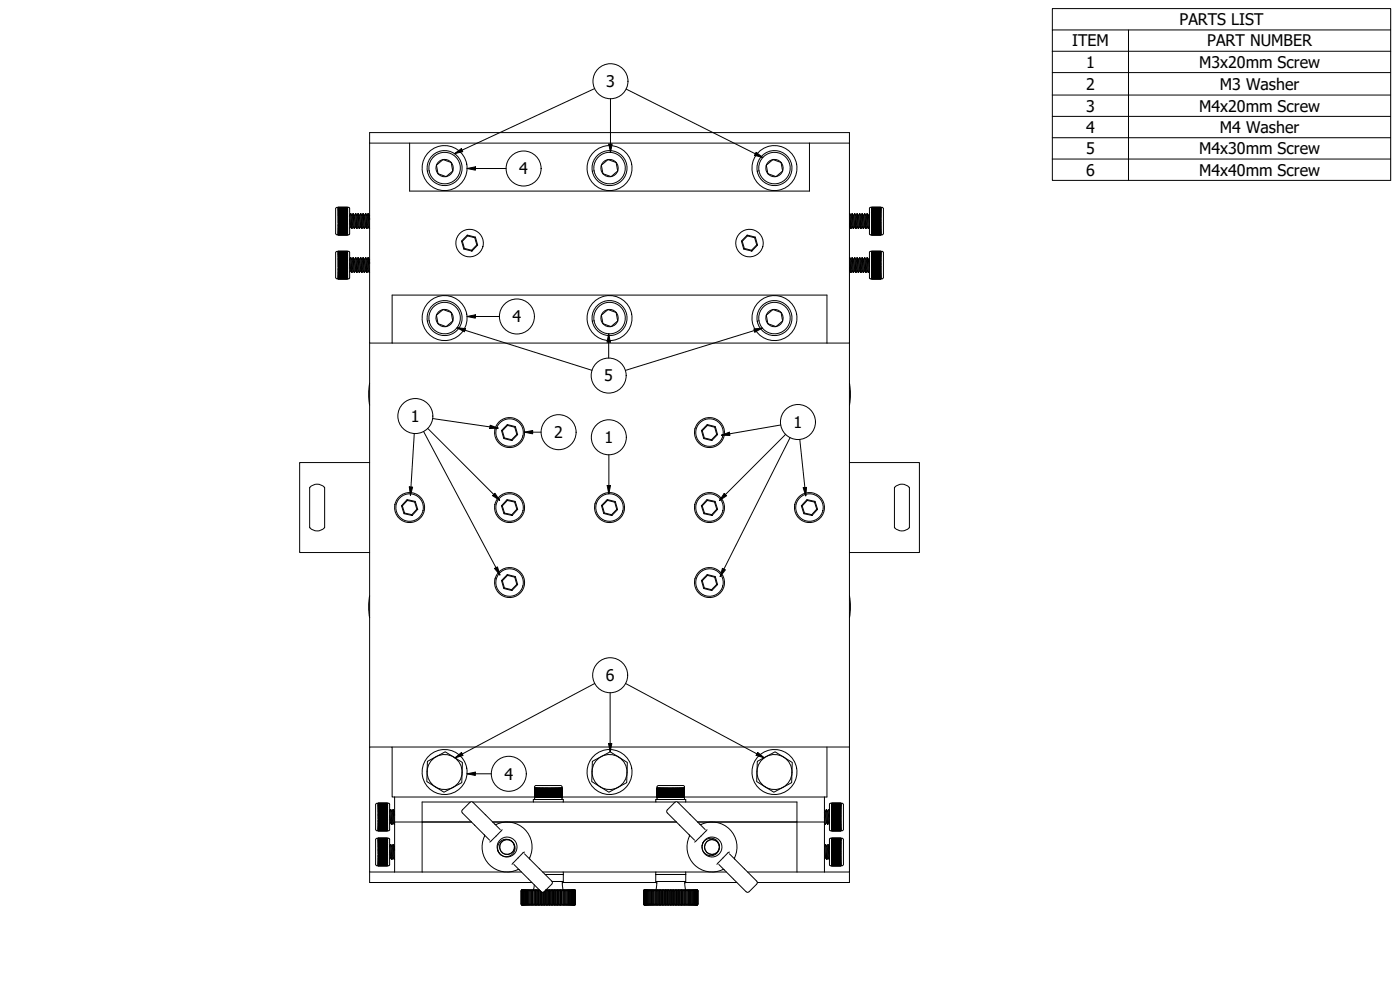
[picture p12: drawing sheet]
<svg xmlns="http://www.w3.org/2000/svg" width="420mm" height="297mm" viewBox="0 0 420 297" stroke-linecap="round" stroke-linejoin="round" font-family="sans-serif">
<defs><g id="words">
<g font-size="4.8">
<text x="354" y="7.5">PARTS LIST</text>
<text x="321.7" y="13.9">ITEM</text>
<text x="362.3" y="13.9">PART NUMBER</text>
<text x="325.9" y="20.3">1</text>
<text x="359.9" y="20.3">M3x20mm Screw</text>
<text x="181.9" y="26.2">3</text>
<text x="325.9" y="26.9">2</text>
<text x="366.1" y="26.9">M3 Washer</text>
<text x="325.9" y="33.5">3</text>
<text x="359.9" y="33.5">M4x20mm Screw</text>
<text x="325.9" y="39.9">4</text>
<text x="366.1" y="39.9">M4 Washer</text>
<text x="325.9" y="46.2">5</text>
<text x="359.9" y="46.3">M4x30mm Screw</text>
<text x="155.8" y="52.3">4</text>
<text x="325.9" y="52.7">6</text>
<text x="359.9" y="52.7">M4x40mm Screw</text>
<text x="153.8" y="96.7">4</text>
<text x="181.4" y="114.4">5</text>
<text x="123.3" y="126.6">1</text>
<text x="166.3" y="131.5">2</text>
<text x="238.2" y="128.4">1</text>
<text x="181.4" y="133">1</text>
<text x="181.8" y="204.4">6</text>
<text x="151.4" y="233.9">4</text>
</g>
</g></defs>
<!-- layer: Visible (ISO) -->
<g fill="none" stroke="#000" stroke-width=".3">
<path d="M110.9 42.9v60h6.8M110.9 42.9h132M110.9 42.9v-3.1h144v3.1M122.9 42.9v14.4h120v-14.4M135.4 48.8l-2.4-.9-2 1.7 .5 2.5 2.4 .9 2-1.7M135.4 48.8l.5 2.5M135.4 48.8a2.6 2.6 0 0 0-4 0 2.6 2.6 0 0 0 .7 3.9 2.6 2.6 0 0 0 3.8-1.4M135.4 48.8l.6 1.2-.1 1.3M184.9 48.8a2.6 2.6 0 0 0-4 0 2.6 2.6 0 0 0 .7 3.9 2.6 2.6 0 0 0 3.8-1.4M184.9 48.8l.6 1.2-.1 1.3M184.9 48.8l-2.4-.9-2 1.7 .4 2.5 2.5 .9 2-1.7M184.9 48.8l.5 2.5"/>
<path d="M234.4 48.8a2.6 2.6 0 0 0-4 0 2.6 2.6 0 0 0 .7 3.9 2.6 2.6 0 0 0 3.8-1.4M234.4 48.8l.6 1.2-.1 1.3M234.4 48.8l-2.4-.9-2 1.7 .4 2.5 2.5 .9 2-1.7M234.4 48.8l.5 2.5M242.9 42.9h12v60h-6.7M101.5 75.5h2.8zM101.5 75.4h2.8zM101.5 75.4l2.8 .1zM101.5 75.5l2.8 .1zM101.5 75.6l2.8 .1zM101.5 75.7l2.8 .1zM101.5 75.8l2.8 .1z"/>
<path d="M101.5 75.9l2.8 .1zM101.5 76l2.8 .1zM101.5 76.2l2.8 .1zM101.5 76.3l2.8 .1zM101.5 76.5l2.8 .1zM101.5 76.7l2.8 .1zM101.5 76.9l2.8 .1zM101.5 77.1l2.8 .1zM101.5 77.3l2.8 .1zM101.5 77.5l2.8 .2zM101.5 77.8l2.8 .1zM101.5 78l2.8 .1z"/>
<path d="M101.5 78.2l2.8 .2zM101.5 78.5l2.8 .1zM101.5 78.7l2.8 .2zM101.5 79l2.8 .1zM101.5 79.3l2.8 .1zM101.5 79.5l2.8 .2zM101.5 79.8l2.8 .1zM101.5 75.4l-.5 .1-.3 .4v7.3l.3 .4 .5 .1M101.5 62.3h2.8zM101.5 67.3l2.8 .2zM101.5 67.6l2.8 .1zM101.5 67.8l2.8 .2z"/>
<path d="M101.5 68.1l2.8 .1zM101.5 68.3l2.8 .1zM101.5 68.5l2.8 .2zM101.5 68.7l2.8 .2zM101.5 69l2.8 .1zM101.5 69.1l2.8 .2zM101.5 69.3l2.8 .1zM101.5 69.5l2.8 .1zM101.5 69.7l2.8 .1zM101.5 69.8l2.8 .1zM101.5 69.9l2.8 .1zM101.5 70.1h2.8z"/>
<path d="M101.5 70.2h2.8zM101.5 70.3h2.8zM101.5 70.3l2.8 .1zM101.5 70.4h2.8zM101.5 62.2h2.8zM101.5 62.2l2.8 .1zM101.5 62.3l2.8 .1zM101.5 62.4l2.8 .1zM101.5 62.5h2.8zM101.5 62.6l2.8 .1zM101.5 62.7l2.8 .1zM101.5 62.8l2.8 .1z"/>
<path d="M101.5 63l2.8 .1zM101.5 63.1l2.8 .1zM101.5 63.3l2.8 .1zM101.5 63.5l2.8 .1zM101.5 63.7l2.8 .1zM101.5 63.9l2.8 .1zM101.5 64.1l2.8 .1zM101.5 64.3l2.8 .2zM101.5 64.6l2.8 .1zM101.5 64.8l2.8 .1zM101.5 65l2.8 .2zM101.5 65.3l2.8 .1z"/>
<path d="M101.5 65.5l2.8 .2zM101.5 65.8l2.8 .2zM101.5 66.1h2.8v.1h-2.8zM101.5 66.3h2.8v.2h-2.8zM101.5 66.6h2.8v.1h-2.8zM101.5 66.8l2.8 .2zM101.5 67.1l2.8 .1zM101.5 62.2l-.5 .1-.3 .4v7.3a.53 .53 0 0 0 .8 .5M101.5 79.9h2.8M101.5 79.7h2.8M101.5 79.3h2.8M101.5 79h2.8"/>
<path d="M101.5 78.8h2.8M101.5 78.5h2.8M101.5 78.3h2.8M101.5 78h2.8M101.5 77.8h2.8M101.5 77.6h2.8M101.5 77.4h2.8M101.5 77.1h2.8M101.5 76.9h2.8M101.5 76.8h2.8M101.5 76.6h2.8M101.5 76.4h2.8"/>
<path d="M101.5 76.2h2.8M101.5 76.1h2.8M101.5 76h2.8M101.5 67.2h2.8M101.5 67h2.8M101.5 66.7h2.8M101.5 66.5h2.8M101.5 66.1h2.8M101.5 65.8h2.8M101.5 65.6h2.8M101.5 65.3h2.8M101.5 65.1h2.8"/>
<path d="M101.5 64.8h2.8M101.5 64.6h2.8M101.5 64.4h2.8M101.5 64.2h2.8M101.5 63.9h2.8M101.5 63.7h2.8M101.5 63.5h2.8M101.5 63.4h2.8M101.5 63.2h2.8M101.5 63h2.8M101.5 62.9h2.8M101.5 62.8h2.8"/>
<path d="M101.5 69.9h2.8M101.5 69.8h2.8M101.5 69.7h2.8M101.5 69.5h2.8M101.5 69.4h2.8M101.5 69.2h2.8M101.5 69h2.8M101.5 68.8h2.8M101.5 68.6h2.8M101.5 68.4h2.8M101.5 68.2h2.8M101.5 67.9h2.8"/>
<path d="M101.5 67.7h2.8M101.5 67.5h2.8M104.3 75.4l.5 .1 .1 .2v7.8l-3.4 .2M104.3 62.2l.5 .1 .1 .2v7.8l-3.4 .2M104.9 79l.2 2.1 .2 .2M104.9 65.8l.2 2.1 .2 .2M104.9 77.8h.1M104.9 64.6h.1M105 77.8l.3 3.3 .2 .6M105 64.6l.3 3.5M105.2 68.1l-.3 .4M105.2 77.4h.1"/>
<path d="M105.2 77.4l-.3 .4M105.2 64.1v.1M105.2 64.1l-.3 .5M105.2 77.3h.1M105.2 64.1h.1M105.2 77.4l.4 4.3M105.2 64.2l.4 4.3M105.3 77.3l.4 4.4M105.3 64.1l.4 4.4M105.3 77.3l.2 .5M105.3 64.1l.2 .5M105.3 68.1l.2 .4"/>
<path d="M105.5 77.8h.2M105.5 64.6h.2M105.5 77.8h.1M105.5 64.6h.1M105.6 77.8l.3 3.4 .2 .1M105.6 64.6l.3 3.4 .2 .1M105.6 68.5h.1M105.7 77.8h.1M105.7 64.6h.1M105.7 77.8l.3 3.3 .3 .6M105.7 64.6l.3 3.3 .3 .6M105.9 68.1l-.2 .4"/>
<path d="M105.9 77.4h.1M105.9 77.4l-.2 .4M105.9 64.2h.1M105.9 64.2l-.2 .4M105.9 77.3h.1M105.9 64.1h.1M106 77.4l.3 4.3M106 64.2l.3 4.3M106 77.3l.4 4.4M106 64.1l.4 4.4M106.1 77.4l.2 .4M106.1 64.2l.2 .4"/>
<path d="M106.3 77.8h.1M106.3 64.6h.1M106.3 77.8l.4 3.5M106.3 64.6l.4 3.5M106.3 68.5h.1M106.4 77.8l.4 3.3 .3 .6M106.4 64.6l.4 3.3 .3 .6M106.7 68.1h.1M106.7 68.1l-.3 .4M106.7 77.4h.1M106.7 77.4l-.3 .4M106.7 64.2h.1"/>
<path d="M106.7 64.2l-.3 .4M106.7 77.3h.1M106.7 64.1h.1M106.7 77.4l.4 4.3M106.7 64.2l.4 4.3M106.8 77.3l.4 4.4M106.8 64.1l.4 4.4M106.8 77.4l.2 .4M106.8 64.2l.2 .4M107 77.8h.2M107 64.6h.2M107 77.8h.1"/>
<path d="M107 64.6h.1M107.1 77.8l.3 3.5M107.1 64.6l.3 3.5M107.1 68.5h.1M107.2 77.8h.1M107.2 64.6h.1M107.2 77.8l.3 3.3 .3 .6M107.2 64.6l.3 3.3 .3 .6M107.4 68.1h.2M107.4 68.1l-.2 .4M107.4 77.3l.1 .1M107.4 77.3l-.2 .5"/>
<path d="M107.4 64.1l.1 .1M107.4 64.1l-.2 .5M107.4 77.3h.1M107.4 64.1h.1M107.5 77.4l.3 4.3M107.5 64.2l.3 4.3M107.5 77.3l.4 4.4M107.5 64.1l.4 4.4M107.5 77.4l.3 .4M107.5 64.1l.3 .5M107.8 77.8h.1M107.8 64.6h.1"/>
<path d="M107.8 77.8l.4 3.5M107.8 64.6l.4 3.5M107.8 68.5h.1M107.9 77.8l.4 3.3 .2 .6M107.9 64.6l.4 3.3 .2 .6M108.2 68.1h.1M108.2 68.1l-.3 .4M108.2 77.4h.1M108.2 77.4l-.3 .4M108.2 64.2h.1M108.2 64.2l-.3 .4M108.2 77.3h.1"/>
<path d="M108.2 64.1h.1M108.2 77.4l.4 4.3M108.2 64.2l.4 4.3M108.3 77.3l.4 4.4M108.3 64.1l.4 4.4M108.3 77.4l.2 .4M108.3 64.2l.2 .4M108.5 77.8h.2M108.5 64.6h.2M108.5 77.8h.1M108.5 64.6h.1M108.6 77.8l.3 3.4 .2 .1"/>
<path d="M108.6 64.6l.3 3.4 .2 .1M108.6 68.5h.1M108.7 77.8h.1M108.7 64.6h.1M108.7 77.8l.3 3.3 .3 .6M108.7 64.6l.3 3.3 .3 .6M108.9 68.1l-.2 .4M108.9 77.4h.1M108.9 77.4l-.2 .4M108.9 64.2h.1M108.9 64.2l-.2 .4M108.9 77.3h.1"/>
<path d="M108.9 64.1h.1M109 77.4l.3 4.3M109 64.2l.3 4.3M109 77.3l.4 4.4M109 64.1l.4 4.4M109.1 77.4l.2 .4M109.1 64.2l.2 .4M109.3 77.8h.1M109.3 64.6h.1M109.3 77.8l.4 3.5M109.3 64.6l.4 3.5M109.3 68.5h.1"/>
<path d="M109.4 77.8l.4 3.3 .3 .6M109.4 64.6l.4 3.3 .3 .6M109.7 68.1h.1M109.7 68.1l-.3 .4M109.7 77.4h.1M109.7 77.4l-.3 .4M109.7 64.1v.1M109.7 64.1l-.3 .5M109.7 77.3h.1M109.7 64.1h.1M109.7 77.4l.4 4.3M109.7 64.2l.4 4.3"/>
<path d="M109.8 77.3l.4 4.4M109.8 64.1l.4 4.4M109.8 77.4l.2 .4M109.8 64.2l.2 .4M110 77.8h.2M110 64.6h.2M110 77.8h.1M110 64.6h.1M110.1 77.8l.3 3.5M110.1 64.6l.3 3.5M110.1 68.5h.1M110.2 77.8h.1"/>
<path d="M110.2 64.6h.1M110.2 77.8l.3 3.3 .3 .6M110.2 64.6l.3 3.3 .3 .6M110.4 68.1h.2M110.4 68.1l-.2 .4M110.4 77.4h.1M110.4 77.4l-.2 .4M110.4 64.1l.1 .1M110.4 64.1l-.2 .5M110.4 77.3h.1M110.4 64.1h.1M110.5 77.4l.3 4.3"/>
<path d="M110.5 64.2l.3 4.3M110.5 77.3l.1 .1M110.5 64.1l.1 .1M110.5 77.3l.3 .5M110.5 64.1l.3 .5M110.6 77.4l.3 4.3M110.6 64.2l.3 4.3M110.8 77.8h.1M110.8 64.6h.1M110.8 77.8l.1 1.2M110.8 64.6l.1 1.2M110.8 68.5h.1"/>
<path d="M110.9 68.5h.1M138.5 72.3l.3 .1 .6 2.1-.2 .2M139.4 74.5l2.1 .6 .1 .2M140.2 70.5l2.5 .6 .7 2.4-1.8 1.8-2.4-.6-.7-2.4zM140.2 70.5l.1 .3 2.2 .5 .2-.2M140.3 70.8l-1.5 1.6M142.5 71.3l.6 2.2M143.4 73.5h-.3l-1.6 1.6M222.5 72.3l.3 .1 .6 2.1-.2 .2M223.4 74.5l2.1 .6 .1 .2M224.2 70.5l2.5 .6 .7 2.4-1.8 1.8-2.4-.6-.7-2.4zM224.2 70.5l.1 .3 2.2 .5 .2-.2"/>
<path d="M224.3 70.8l-1.5 1.6M226.5 71.3l.6 2.2M227.4 73.5h-.3l-1.6 1.6M254.9 66.9l.2 1.2M254.9 68.1h.2M254.9 64.2l.4 4.3M254.9 77.4l.4 4.3M254.9 64.2h.1M254.9 77.4h.1M255 64.1l.4 4.4M255 77.3l.4 4.4M255.1 64.2l.2 .4"/>
<path d="M255.1 77.4l.2 .4M255.1 68.1l.2 .4M255.3 77.8h.2M255.3 64.6h.2M255.3 68.5h.1M255.3 64.6l.4 3.5M255.3 77.8l.4 3.5M255.5 64.6l.3 3.5M255.5 77.8l.3 3.5M255.7 68.1h.1M255.7 68.1l-.3 .4M255.7 64.1l.4 4.4"/>
<path d="M255.7 77.4l.4 4.3M255.7 64.1l-.3 .5M255.7 77.4l-.3 .4M255.7 77.3l.4 4.4M255.8 64.1l.3 .5M255.8 77.3l.3 .5M255.8 68.1l.3 .4M256.1 77.8h.1M256.1 64.6h.1M256.1 68.5h.1M256.1 64.6l.3 3.5M256.1 77.8l.3 3.5"/>
<path d="M256.2 64.6l.4 3.5M256.2 77.8l.3 3.2 .3 .7M256.4 68.1h.2M256.4 68.1l-.3 .4M256.4 64.2l.4 4.3M256.4 77.4l.4 4.3M256.4 64.2l-.2 .4M256.4 77.4l-.2 .4M256.5 64.1l.4 4.4M256.5 77.3l.4 4.4M256.6 64.2l.2 .4M256.6 68.1l.2 .4"/>
<path d="M256.6 77.4l.2 .4M256.8 77.8h.2M256.8 64.6h.2M256.8 68.5h.1M256.8 64.6l.4 3.5M256.8 77.8l.4 3.5M256.9 68.5h.1M257 64.6l.3 3.5M257 77.8l.3 3.2 .3 .7M257.2 68.1h.1M257.2 68.1l-.3 .4M257.2 64.2l-.2 .4"/>
<path d="M257.2 77.4l-.2 .4M257.2 64.2l.4 4.3M257.2 77.4l.4 4.3M257.2 64.1l.5 4.4M257.2 77.3l.5 4.4M257.3 64.2l.3 .4M257.3 77.4l.3 .4M257.3 68.1l.3 .4M257.6 77.8h.1M257.6 64.6h.1M257.6 68.5h.1M257.6 64.6l.3 3.5"/>
<path d="M257.6 77.8l.3 3.5M257.7 68.5h.1M257.7 64.6l.4 3.5M257.7 77.8l.3 3.3 .3 .6M257.9 68.1h.2M257.9 68.1l-.2 .4M257.9 64.1l.4 4.4M257.9 77.3l.4 4.4M257.9 64.1l-.2 .5M257.9 77.3l-.2 .5M258 64.1l.4 4.4M258 77.3l.4 4.4"/>
<path d="M258.1 64.2l.2 .4M258.1 68.1l.2 .4M258.1 77.4l.2 .4M258.3 77.8h.2M258.3 64.6h.2M258.3 68.5h.1M258.3 64.6l.4 3.5M258.3 77.8l.4 3.5M258.4 68.5h.1M258.5 64.6l.3 3.5M258.5 77.8l.3 3.2 .3 .7M258.7 68.1h.1"/>
<path d="M258.7 68.1l-.3 .4M258.7 64.2l.4 4.3M258.7 77.4l.4 4.3M258.7 64.2l-.2 .4M258.7 77.4l-.2 .4M258.7 64.1l.4 4.4M258.7 77.3l.4 4.4M258.8 64.1l.3 .5M258.8 77.4l.3 .4M258.8 68.1l.3 .4M259.1 77.8h.1M259.1 64.6h.1"/>
<path d="M259.1 68.5h.1M259.1 64.6l.3 3.5M259.1 77.8l.3 3.5M259.2 64.6l.4 3.5M259.2 77.8l.3 3.3 .3 .6M259.4 68.1h.2M259.4 68.1l-.3 .4M259.4 64.2l-.2 .4M259.4 77.4l-.2 .4M259.4 64.2l.4 4.3M259.4 77.4l.4 4.3M259.5 64.1l.4 4.4"/>
<path d="M259.5 77.3l.4 4.4M259.6 64.2l.2 .4M259.6 77.4l.2 .4M259.6 68.1l.2 .4M259.8 77.8h.2M259.8 64.6h.2M259.8 68.5h.1M259.8 64.6l.4 3.5M259.8 77.8l.4 3.5M260 64.6l.3 3.5M260 77.8l.3 3.2 .3 .7M260.2 68.1h.1"/>
<path d="M260.2 68.1l-.3 .4M260.2 64.2l-.3 .4M260.2 77.4l-.3 .4M260.2 64.2l.4 4.3M260.2 77.4l.4 4.3M260.2 64.1l.4 4.4M260.2 77.3l.4 4.4M260.3 64.2l.3 .4M260.3 77.4l.3 .4M260.3 68.1l.3 .4M260.6 77.8h.1M260.6 64.6h.1"/>
<path d="M260.6 68.5h.1M260.6 64.6l.3 3.5M260.6 77.8l.3 3.5M260.7 64.6l.2 2.3M260.7 77.8l.2 2.3M260.9 68.1h.1M260.9 68.1l-.2 .4M260.9 64.2l-.2 .4M260.9 77.4l-.2 .4M261.5 70.4h2.9zM261.5 65.2l2.9 .1zM261.5 64.9l2.9 .2z"/>
<path d="M261.5 64.7l2.9 .1zM261.5 64.5l2.9 .1zM261.5 64.2l2.9 .2zM261.5 64l2.9 .1zM261.5 63.8l2.9 .1zM261.5 63.6l2.9 .1zM261.5 63.4l2.9 .1zM261.5 63.2l2.9 .1zM261.5 63.1l2.9 .1zM261.5 62.9l2.9 .1zM261.5 62.8l2.9 .1zM261.5 62.7h2.9z"/>
<path d="M261.5 62.5l2.9 .1zM261.5 62.5h2.9zM261.5 62.4h2.9zM261.5 62.3h2.9zM261.5 62.2h2.9zM261.5 70.5h2.9zM261.5 70.3h2.9zM261.5 70.2l2.9 .1zM261.5 70.1l2.9 .1zM261.5 70l2.9 .1zM261.5 69.9l2.9 .1zM261.5 69.7l2.9 .1z"/>
<path d="M261.5 69.6l2.9 .1zM261.5 69.4l2.9 .1zM261.5 69.2l2.9 .2zM261.5 69.1l2.9 .1zM261.5 68.9l2.9 .1zM261.5 68.7l2.9 .1zM261.5 68.4l2.9 .2zM261.5 68.2l2.9 .1zM261.5 68l2.9 .1zM261.5 67.7l2.9 .2zM261.5 67.5l2.9 .1zM261.5 67.2l2.9 .2z"/>
<path d="M261.5 67l2.9 .1zM261.5 66.7l2.9 .2zM261.5 66.5l2.9 .1zM261.5 66.2l2.9 .1zM261.5 65.9l2.9 .2zM261.5 65.7l2.9 .1zM261.5 65.4l2.9 .2zM261.5 78.4l2.9 .1zM261.5 78.1l2.9 .2zM261.5 77.9l2.9 .1zM261.5 77.7l2.9 .1zM261.5 77.4l2.9 .2z"/>
<path d="M261.5 77.2l2.9 .1zM261.5 77l2.9 .1zM261.5 76.8l2.9 .1zM261.5 76.6l2.9 .1zM261.5 76.4l2.9 .1zM261.5 76.3l2.9 .1zM261.5 76.1l2.9 .1zM261.5 76l2.9 .1zM261.5 75.9h2.9zM261.5 75.7l2.9 .1zM261.5 75.7h2.9zM261.5 75.6h2.9z"/>
<path d="M261.5 75.5h2.9zM261.5 75.4h2.9zM261.5 79.9l2.9 .2zM261.5 79.7h2.9v.1h-2.9zM261.5 79.4h2.9v.2h-2.9zM261.5 79.1h2.9v.2h-2.9zM261.5 78.9l2.9 .1zM261.5 78.6l2.9 .2zM261.5 76h2.9M261.5 62.8h2.9M261.5 69.9h2.9M261.5 68.5h2.9"/>
<path d="M261.5 65.4h2.9M261.5 65.7h2.9M261.5 65.9h2.9M261.5 66.2h2.9M261.5 66.6h2.9M261.5 66.9h2.9M261.5 67.1h2.9M261.5 67.4h2.9M261.5 67.6h2.9M261.5 67.8h2.9M261.5 68.1h2.9M261.5 68.3h2.9"/>
<path d="M261.5 68.7h2.9M261.5 68.9h2.9M261.5 69.1h2.9M261.5 69.3h2.9M261.5 69.5h2.9M261.5 69.6h2.9M261.5 69.8h2.9M261.5 62.7h2.9M261.5 63h2.9M261.5 63.1h2.9M261.5 63.3h2.9M261.5 63.5h2.9"/>
<path d="M261.5 63.6h2.9M261.5 63.8h2.9M261.5 64.1h2.9M261.5 64.3h2.9M261.5 64.5h2.9M261.5 64.7h2.9M261.5 65h2.9M261.5 65.2h2.9M261.5 78.6h2.9M261.5 78.9h2.9M261.5 79.1h2.9M261.5 79.4h2.9"/>
<path d="M261.5 79.8h2.9M261.5 75.9h2.9M261.5 76.2h2.9M261.5 76.3h2.9M261.5 76.5h2.9M261.5 76.7h2.9M261.5 76.9h2.9M261.5 77h2.9M261.5 77.3h2.9M261.5 77.5h2.9M261.5 77.7h2.9M261.5 77.9h2.9"/>
<path d="M261.5 78.2h2.9M261.5 78.4h2.9M264.4 62.2l-3.4 .2-.1 7.8 .2 .2 .4 .1M264.4 62.2l.5 .1 .2 .4v7.3l-.2 .4-.5 .1M264.4 75.4l-3.4 .2-.1 7.8 .2 .2 .4 .1M264.4 75.4a.53 .53 0 0 1 .7 .5v7.3l-.2 .4-.5 .1M101.5 80.5l2.8 .2zM101.5 80.8l2.8 .1zM101.5 81l2.8 .2zM101.5 81.3l2.8 .1zM101.5 81.5l2.8 .1zM101.5 81.7l2.8 .2z"/>
<path d="M101.5 81.9l2.8 .2zM101.5 82.1l2.8 .2zM101.5 82.3l2.8 .2zM101.5 82.5l2.8 .1zM101.5 82.7l2.8 .1zM101.5 82.9h2.8zM101.5 83l2.8 .1zM101.5 83.1l2.8 .1zM101.5 83.3h2.8zM101.5 83.4h2.8zM101.5 83.5h2.8zM101.5 83.5l2.8 .1z"/>
<path d="M101.5 83.6h2.8zM101.5 80l2.8 .2zM101.5 80.3l2.8 .1zM101.5 80.4h2.8M101.5 80.2h2.8M101.5 83.1h2.8M101.5 83h2.8M101.5 82.9h2.8M101.5 82.7h2.8M101.5 82.6h2.8M101.5 82.4h2.8M101.5 82.2h2.8"/>
<path d="M101.5 82h2.8M101.5 81.8h2.8M101.5 81.6h2.8M101.5 81.4h2.8M101.5 81.1h2.8M101.5 80.9h2.8M101.5 80.7h2.8M105.2 81.3l-.3 .4M105.6 81.7h.1M105.9 81.3l-.2 .4M106.3 81.7h.1M106.7 81.3h.1"/>
<path d="M106.7 81.3l-.3 .4M107.1 81.7h.1M107.4 81.3h.2M107.4 81.3l-.2 .4M107.8 81.7h.1M108.2 81.3h.1M108.2 81.3l-.3 .4M108.6 81.7h.1M108.9 81.3l-.2 .4M109.3 81.7h.1M109.7 81.3h.1M109.7 81.3l-.3 .4"/>
<path d="M110.1 81.7h.1M110.4 81.3h.2M110.4 81.3l-.2 .4M110.8 81.7h.1M110.9 81.7h.1M135.4 93.8l-2.4-.9-2 1.7 .5 2.5 2.4 .9 2-1.7M135.4 93.8l.5 2.5M135.4 93.8a2.6 2.6 0 0 0-4 0 2.6 2.6 0 0 0 .7 3.9 2.6 2.6 0 0 0 3.8-1.4M135.4 93.8l.6 1.2-.1 1.3M184.9 93.8a2.6 2.6 0 0 0-4 0 2.6 2.6 0 0 0 .7 3.9 2.6 2.6 0 0 0 3.8-1.4M184.9 93.8l.6 1.2-.1 1.3M184.9 93.8l-2.4-.9-2 1.7 .4 2.5 2.5 .9 2-1.7"/>
<path d="M184.9 93.8l.5 2.5M234.4 93.8a2.6 2.6 0 0 0-4 0 2.6 2.6 0 0 0 .7 3.9 2.6 2.6 0 0 0 3.8-1.4M234.4 93.8l.6 1.2-.1 1.3M234.4 93.8l-2.4-.9-2 1.7 .4 2.5 2.5 .9 2-1.7M234.4 93.8l.5 2.5M254.9 80.1l.4 1.6M254.9 81.3h.2M255.3 81.7h.1M255.7 81.3h.1M255.7 81.3l-.3 .4M255.8 81.3h.1M255.8 81.3l.3 .4"/>
<path d="M256.1 81.7h.1M256.4 81.3h.2M256.4 81.3l-.3 .4M256.8 81.7h.1M256.9 81.7h.1M257.2 81.3h.1M257.2 81.3l-.3 .4M257.6 81.7h.1M257.7 81.7h.1M257.9 81.3h.2M257.9 81.3l-.2 .4M258.3 81.7h.1"/>
<path d="M258.4 81.7h.1M258.7 81.3h.1M258.7 81.3l-.3 .4M259.1 81.7h.1M259.4 81.3h.2M259.4 81.3l-.3 .4M259.8 81.7h.1M260.2 81.3h.1M260.2 81.3l-.3 .4M260.6 81.7h.1M260.9 81.3h.1M260.9 81.3l-.2 .4"/>
<path d="M261.5 83.6h2.9zM261.5 83.7h2.9zM261.5 83.5h2.9zM261.5 83.4l2.9 .1zM261.5 83.3l2.9 .1zM261.5 83.2l2.9 .1zM261.5 83.1l2.9 .1zM261.5 82.9l2.9 .1zM261.5 82.8l2.9 .1zM261.5 82.6l2.9 .1zM261.5 82.4l2.9 .2zM261.5 82.3l2.9 .1z"/>
<path d="M261.5 82.1l2.9 .1zM261.5 81.8l2.9 .2zM261.5 81.6l2.9 .2zM261.5 81.4l2.9 .1zM261.5 81.2l2.9 .1zM261.5 80.9l2.9 .2zM261.5 80.7l2.9 .1zM261.5 80.4l2.9 .2zM261.5 80.2l2.9 .1zM261.5 83.1h2.9M261.5 81.7h2.9M261.5 80.1h2.9"/>
<path d="M261.5 80.3h2.9M261.5 80.6h2.9M261.5 80.8h2.9M261.5 81h2.9M261.5 81.3h2.9M261.5 81.5h2.9M261.5 81.9h2.9M261.5 82.1h2.9M261.5 82.3h2.9M261.5 82.5h2.9M261.5 82.7h2.9M261.5 82.8h2.9"/>
<path d="M261.5 83h2.9M110.9 115a18.3 18.3 0 0 0 0 6.6M110.9 102.9v121.2M117.7 102.9v-14.4h130.5v14.4M117.7 102.9h130.5M254.9 102.9v121.2M254.9 115a18.3 18.3 0 0 1 0 6.6M110.9 138.8l-21 .1 .1 26.8 20.9 .1M150.5 129.2h.3l.6 2.2-.2 .2M151.4 131.4l2.1 .5 .1 .3M152.3 127.4l2.4 .6 .6 2.4-1.7 1.8-2.4-.6-.7-2.4zM152.3 127.4v.2l2.2 .6 .2-.2"/>
<path d="M152.3 127.6l-1.5 1.6M154.5 128.2l.6 2.1M155.3 130.4l-.2-.1-1.6 1.6M210.5 129.2h.3l.6 2.2-.2 .2M211.4 131.4l2.1 .5 .1 .3M212.2 127.4l2.5 .6 .6 2.4-1.7 1.8-2.4-.6-.7-2.4zM212.2 127.4l.1 .2 2.2 .6 .2-.2M212.3 127.6l-1.5 1.6M214.5 128.2l.6 2.1M215.3 130.4l-.2-.1-1.6 1.6M254.9 138.8l21 .1v26.8l-21 .1M93 146.2a2.88 2.88 0 0 1 4.4 .2v11.8a2.8 2.8 0 0 1-4.5 0z"/>
<path d="M120.5 151.8h.2l.7 2.1-.2 .2M121.4 153.9l2.2 .5 .1 .3M122.2 149.9l2.4 .5 .8 2.4-1.7 1.9-2.5-.6-.7-2.3zM122.2 149.9l.1 .3 2.1 .4 .2-.2M122.3 150.2l-1.6 1.6M124.4 150.6l.7 2.2M125.4 152.8h-.3l-1.5 1.6M150.5 151.8h.2l.7 2.1-.2 .2M151.4 153.9l2.2 .5 .1 .3M152.2 149.9l2.4 .5 .8 2.4-1.7 1.9-2.5-.6-.7-2.3zM152.2 149.9l.1 .3 2.1 .4 .2-.2M152.3 150.2l-1.6 1.6"/>
<path d="M154.4 150.6l.7 2.2M155.4 152.8h-.3l-1.5 1.6M180.5 151.7h.3l.6 2.2-.2 .2M181.4 153.9l2.1 .5 .1 .3M182.3 149.9l2.4 .6 .6 2.4-1.7 1.8-2.4-.6-.7-2.4zM182.3 149.9v.2l2.2 .6 .2-.2M182.3 150.1l-1.5 1.6M184.5 150.7l.6 2.1M185.3 152.9l-.2-.1-1.6 1.6M210.5 151.8h.2l.7 2.1-.2 .2M211.4 153.9l2.2 .5 .1 .3M212.2 149.9l2.4 .5 .8 2.4-1.7 1.9-2.5-.6-.7-2.3z"/>
<path d="M212.2 149.9l.1 .3 2.1 .4 .2-.2M212.3 150.2l-1.6 1.6M214.4 150.6l.7 2.2M215.4 152.8h-.3l-1.5 1.6M240.5 151.8h.2l.7 2.1-.2 .2M241.4 153.9l2.2 .5 .1 .3M242.2 149.9l2.4 .5 .8 2.4-1.7 1.9-2.5-.6-.7-2.3zM242.2 149.9l.1 .3 2.1 .4 .2-.2M242.3 150.2l-1.6 1.6M244.4 150.6l.7 2.2M245.4 152.8h-.3l-1.5 1.6M268.5 146.2a2.88 2.88 0 0 1 4.4 .2v11.8a2.8 2.8 0 0 1-4.5 0z"/>
<path d="M110.9 178.8a18.3 18.3 0 0 0 0 6.6M150.5 174.2h.3l.6 2.2-.2 .2M151.4 176.4l2.1 .5 .1 .3M152.3 172.4l2.4 .6 .6 2.4-1.7 1.8-2.4-.6-.7-2.4zM152.3 172.4v.2l2.2 .6 .2-.2M152.3 172.6l-1.5 1.6M154.5 173.2l.6 2.1M155.3 175.4l-.2-.1-1.6 1.6M210.5 174.2h.3l.6 2.2-.2 .2M211.4 176.4l2.1 .5 .1 .3M212.2 172.4l2.5 .6 .6 2.4-1.7 1.8-2.4-.6-.7-2.4zM212.2 172.4l.1 .2 2.2 .6 .2-.2"/>
<path d="M212.3 172.6l-1.5 1.6M214.5 173.2l.6 2.1M215.3 175.4l-.2-.1-1.6 1.6M254.9 178.8a18.3 18.3 0 0 1 0 6.6M117.7 224.1h137.2M118.4 239.1h-.7v-15h-6.8v37.5h7.5M118.4 239.1h42M118.4 239.1v7.5M128.3 228.4l5.3-2.8 5.2 3.2-.2 6-5.4 2.9-2.5-1.6-2.6-1.6zM140.1 230.4a6.8 6.8 0 0 0-10.8-4.1 6.8 6.8 0 0 0 1.2 11.4 6.8 6.8 0 0 0 9.7-6.3l-.1-1M160.4 236.4v2.9M160.4 239.3l.1 .4 .2 .2"/>
<path d="M160.4 236.4a.54 .54 0 0 1 .5-.7h7.3l.4 .2 .1 .5M160.4 239.3h.1M160.4 236.4v2.9zM160.5 236.4v2.9zM160.5 236.4l.1 2.9zM160.6 236.4v2.9zM160.7 236.4v2.9zM160.8 236.4v2.9zM160.9 236.4l.1 2.9zM161 236.4v2.9M161 236.4l.1 2.9zM161.1 236.4v2.9"/>
<path d="M161.2 236.4v2.9zM161.2 236.4v2.9M161.3 236.4l.1 2.9zM161.4 236.4v2.9M161.5 236.4l.1 2.9zM161.5 236.4v2.9M161.7 236.4l.1 2.9zM161.7 236.4v2.9M161.9 236.4l.1 2.9zM161.9 236.4v2.9M162.1 236.4l.1 2.9zM162.1 236.4v2.9"/>
<path d="M162.3 236.4l.1 2.9zM162.3 236.4v2.9M162.5 236.4l.1 2.9zM162.5 236.4v2.9M162.7 236.4l.1 2.9zM162.7 236.4v2.9M162.9 236.4l.2 2.9zM163 236.4v2.9M163.2 236.4l.1 2.9zM163.2 236.4v2.9M163.4 236.4l.2 2.9zM163.5 236.4v2.9"/>
<path d="M163.7 236.4l.1 2.9zM163.7 236.4v2.9M163.9 236.4l.2 2.9zM164 236.4v2.9M164.2 236.4h.1v2.9h-.1zM164.2 236.4v2.9M164.5 236.4h.1v2.9h-.1zM164.5 236.4v2.9M164.7 236.4h.2v2.9h-.2zM164.9 236.4v2.9M165 236.4l.1 2.9zM165.1 236.4v2.9"/>
<path d="M165.2 236.4l.2 2.9zM165.4 236.4v2.9M165.5 236.4l.1 2.9zM165.6 236.4v2.9M165.7 236.4l.2 2.9zM165.9 236.4v2.9M166 236.4l.1 2.9zM166.1 236.4v2.9M166.2 236.4l.2 2.9zM166.3 236.4v2.9M166.5 236.4l.1 2.9zM166.5 236.4v2.9"/>
<path d="M166.7 236.4l.1 2.9zM166.8 236.4v2.9M166.9 236.4l.1 2.9zM167 236.4v2.9M167.1 236.4l.1 2.9zM167.2 236.4v2.9M167.3 236.4l.1 2.9zM167.4 236.4v2.9M167.5 236.4l.1 2.9zM167.5 236.4v2.9M167.7 236.4l.1 2.9zM167.7 236.4v2.9"/>
<path d="M167.8 236.4l.1 2.9zM167.9 236.4v2.9M168 236.4l.1 2.9zM168 236.4v2.9M168.1 236.4l.1 2.9zM168.1 236.4v2.9M168.2 236.4l.1 2.9zM168.4 236.4v2.9zM168.4 236.4l.1 2.9zM168.5 236.4l.1 2.9zM168.6 236.4v2.9zM168.6 236.4l.1 2.9z"/>
<path d="M168.7 236.4v2.9zM168.7 239.1h28.5M168.7 239.3l-.1 .4-.2 .2M177.8 228.4l5.3-2.8 5.2 3.2-.2 6-5.4 2.9-2.5-1.6-2.6-1.6zM189.6 230.4a6.8 6.8 0 0 0-10.8-4.1 6.8 6.8 0 0 0 1.2 11.4 6.8 6.8 0 0 0 9.7-6.3l-.1-1M197.2 239.3h.1M197.2 236.4v2.9M197.2 239.3v.4l.3 .2M197.2 236.4v-.5l.4-.2h7.4l.4 .2v.5M197.2 236.4v2.9zM197.2 236.4l.1 2.9zM197.3 236.4v2.9z"/>
<path d="M197.4 236.4v2.9zM197.4 236.4l.1 2.9zM197.5 236.4l.1 2.9zM197.6 236.4l.1 2.9zM197.7 236.4v2.9M197.8 236.4l.1 2.9zM197.8 236.4v2.9M197.9 236.4l.1 2.9zM198 236.4v2.9M198.1 236.4l.1 2.9zM198.1 236.4v2.9M198.2 236.4l.1 2.9z"/>
<path d="M198.3 236.4v2.9M198.4 236.4l.1 2.9zM198.5 236.4v2.9M198.6 236.4l.1 2.9zM198.6 236.4v2.9M198.8 236.4l.1 2.9zM198.8 236.4v2.9M199 236.4l.1 2.9zM199.1 236.4v2.9M199.2 236.4l.2 2.9zM199.3 236.4v2.9M199.5 236.4l.1 2.9z"/>
<path d="M199.5 236.4v2.9M199.7 236.4l.1 2.9zM199.7 236.4v2.9M199.9 236.4l.2 2.9zM200 236.4v2.9M200.2 236.4l.1 2.9zM200.2 236.4v2.9M200.4 236.4l.2 2.9zM200.4 236.4v2.9M200.7 236.4l.1 2.9zM200.7 236.4v2.9M200.9 236.4h.2v2.9h-.2z"/>
<path d="M201 236.4v2.9M201.2 236.4h.2v2.9h-.2zM201.2 236.4v2.9M201.5 236.4h.1v2.9h-.1zM201.6 236.4v2.9M201.7 236.4l.2 2.9zM201.9 236.4v2.9M202 236.4l.1 2.9zM202.1 236.4v2.9M202.2 236.4l.2 2.9zM202.4 236.4v2.9M202.5 236.4l.1 2.9z"/>
<path d="M202.6 236.4v2.9M202.7 236.4l.2 2.9zM202.8 236.4v2.9M203 236.4l.1 2.9zM203.1 236.4v2.9M203.2 236.4l.1 2.9zM203.3 236.4v2.9M203.4 236.4l.2 2.9zM203.5 236.4v2.9M203.6 236.4l.2 2.9zM203.7 236.4v2.9M203.9 236.4l.1 2.9z"/>
<path d="M203.9 236.4v2.9M204.1 236.4l.1 2.9zM204.1 236.4v2.9M204.2 236.4l.1 2.9zM204.3 236.4v2.9M204.4 236.4l.1 2.9zM204.5 236.4v2.9M204.6 236.4l.1 2.9zM204.6 236.4v2.9M204.7 236.4l.1 2.9zM204.8 236.4v2.9M204.9 236.4v2.9z"/>
<path d="M204.9 236.4v2.9M205 236.4l.1 2.9zM205.1 236.4l.1 2.9zM205.2 236.4v2.9zM205.3 236.4v2.9zM205.3 236.4l.1 2.9zM205.4 236.4v2.9zM205.4 239.3v.4l-.3 .2M227.3 228.4l5.3-2.8 5.2 3.2-.2 6-5.4 2.9-2.5-1.6-2.6-1.6zM239.1 230.4a6.8 6.8 0 0 0-10.8-4.1 6.8 6.8 0 0 0 1.2 11.4 6.8 6.8 0 0 0 9.7-6.3l-.1-1M247.4 239.1v7.5M248.2 224.1v15h-42.8"/>
<path d="M254.9 224.1v37.5h-7.5M113.2 259.8h.3M113.2 251.5h.3M113.2 249.3h.3M113.2 241h.3M113.2 251.5l-.5 .5v7.3l.5 .5M113.2 241l-.5 .5v7.3l.5 .5M113.5 251.6h2.8zM113.5 256.6l2.8 .2zM113.5 256.9l2.8 .1zM113.5 257.1l2.8 .2zM113.5 257.4l2.8 .1z"/>
<path d="M113.5 257.6l2.8 .1zM113.5 257.8l2.8 .2zM113.5 258l2.8 .2zM113.5 258.3l2.8 .1zM113.5 258.4l2.8 .2zM113.5 258.6l2.8 .1zM113.5 258.8l2.8 .1zM113.5 259l2.8 .1zM113.5 259.1l2.8 .1zM113.5 259.2l2.8 .1zM113.5 259.4h2.8zM113.5 259.5h2.8z"/>
<path d="M113.5 259.6h2.8zM113.5 259.6l2.8 .1zM113.5 259.7h2.8zM113.5 251.5h2.8zM113.5 251.5l2.8 .1zM113.5 251.6l2.8 .1zM113.5 251.7l2.8 .1zM113.5 251.8l2.8 .1zM113.5 251.9l2.8 .1zM113.5 252l2.8 .1zM113.5 252.1l2.8 .1zM113.5 252.3l2.8 .1z"/>
<path d="M113.5 252.4l2.8 .1zM113.5 252.6l2.8 .1zM113.5 252.8l2.8 .1zM113.5 253l2.8 .1zM113.5 253.2l2.8 .1zM113.5 253.4l2.8 .1zM113.5 253.6l2.8 .2zM113.5 253.9l2.8 .1zM113.5 254.1l2.8 .1zM113.5 254.3l2.8 .2zM113.5 254.6l2.8 .1zM113.5 254.8l2.8 .2z"/>
<path d="M113.5 255.1h2.8v.2h-2.8zM113.5 255.4l2.8 .1zM113.5 255.6l2.8 .2zM113.5 255.9l2.8 .1zM113.5 256.1l2.8 .2zM113.5 256.4l2.8 .1zM113.5 241.1h2.8zM113.5 246.1l2.8 .2zM113.5 246.4l2.8 .1zM113.5 246.6l2.8 .2zM113.5 246.9l2.8 .1zM113.5 247.1l2.8 .1z"/>
<path d="M113.5 247.3l2.8 .2zM113.5 247.5l2.8 .2zM113.5 247.8l2.8 .1zM113.5 247.9l2.8 .2zM113.5 248.1l2.8 .1zM113.5 248.3l2.8 .1zM113.5 248.5h2.8zM113.5 248.6l2.8 .1zM113.5 248.7l2.8 .1zM113.5 248.9h2.8zM113.5 249h2.8zM113.5 249.1h2.8z"/>
<path d="M113.5 249.1l2.8 .1zM113.5 249.2h2.8zM113.5 241h2.8zM113.5 241l2.8 .1zM113.5 241.1l2.8 .1zM113.5 241.2l2.8 .1zM113.5 241.3h2.8zM113.5 241.4l2.8 .1zM113.5 241.5l2.8 .1zM113.5 241.6l2.8 .1zM113.5 241.8l2.8 .1zM113.5 241.9l2.8 .1z"/>
<path d="M113.5 242.1l2.8 .1zM113.5 242.3l2.8 .1zM113.5 242.5l2.8 .1zM113.5 242.7l2.8 .1zM113.5 242.9l2.8 .1zM113.5 243.1l2.8 .2zM113.5 243.4l2.8 .1zM113.5 243.6l2.8 .1zM113.5 243.8l2.8 .2zM113.5 244.1l2.8 .1zM113.5 244.3l2.8 .2zM113.5 244.6l2.8 .1z"/>
<path d="M113.5 244.9l2.8 .1zM113.5 245.1l2.8 .2zM113.5 245.4l2.8 .1zM113.5 245.6l2.8 .2zM113.5 245.9l2.8 .1zM113.5 256.5h2.8M113.5 256.3h2.8M113.5 256h2.8M113.5 255.8h2.8M113.5 255.4h2.8M113.5 255.1h2.8M113.5 254.9h2.8"/>
<path d="M113.5 254.6h2.8M113.5 254.4h2.8M113.5 254.1h2.8M113.5 253.9h2.8M113.5 253.7h2.8M113.5 253.5h2.8M113.5 253.2h2.8M113.5 253h2.8M113.5 252.9h2.8M113.5 252.7h2.8M113.5 252.5h2.8M113.5 252.4h2.8"/>
<path d="M113.5 252.2h2.8M113.5 252.1h2.8M113.5 259.2h2.8M113.5 259.1h2.8M113.5 259h2.8M113.5 258.8h2.8M113.5 258.7h2.8M113.5 258.5h2.8M113.5 258.3h2.8M113.5 258.1h2.8M113.5 257.9h2.8M113.5 257.7h2.8"/>
<path d="M113.5 257.5h2.8M113.5 257.3h2.8M113.5 257h2.8M113.5 256.8h2.8M113.5 246h2.8M113.5 245.8h2.8M113.5 245.5h2.8M113.5 245.3h2.8M113.5 244.9h2.8M113.5 244.6h2.8M113.5 244.4h2.8M113.5 244.1h2.8"/>
<path d="M113.5 243.9h2.8M113.5 243.6h2.8M113.5 243.4h2.8M113.5 243.2h2.8M113.5 242.9h2.8M113.5 242.7h2.8M113.5 242.5h2.8M113.5 242.3h2.8M113.5 242.2h2.8M113.5 242h2.8M113.5 241.8h2.8M113.5 241.7h2.8"/>
<path d="M113.5 241.6h2.8M113.5 248.7h2.8M113.5 248.6h2.8M113.5 248.5h2.8M113.5 248.3h2.8M113.5 248.2h2.8M113.5 248h2.8M113.5 247.8h2.8M113.5 247.6h2.8M113.5 247.4h2.8M113.5 247.2h2.8M113.5 247h2.8"/>
<path d="M113.5 246.7h2.8M113.5 246.5h2.8M113.5 246.3h2.8M116.3 251.5l.5 .1 .1 .2v7.8l-3.4 .2M116.3 241l.5 .1 .1 .2v7.8l-3.4 .2M116.9 255.1l.2 2.1 .2 .2M116.9 244.6l.2 2.1 .2 .2M117.2 257.4l-.3 .4M117.2 246.9l-.3 .4M117.2 253.4l.4 4.4M117.2 253.4l-.3 .5 .4 3.5M117.2 242.9l.4 4.4"/>
<path d="M117.2 242.9l-.3 .5 .4 3.5M117.2 253.4h.1M117.2 242.9h.1M117.3 253.4l.4 4.4M117.3 242.9l.4 4.4M117.3 253.4l.2 .5M117.3 242.9l.2 .5M117.3 257.4l.2 .4M117.3 246.9l.2 .4M117.5 253.9l.2 .1 .3 3.2 .3 .6M117.5 243.4l.2 .1 .3 3.2 .3 .6M117.5 253.9h.1"/>
<path d="M117.5 243.4h.1M117.6 253.9l.3 3.4 .2 .1M117.6 243.4l.3 3.4 .2 .1M117.6 257.8h.1M117.6 247.3h.1M117.9 257.4l-.2 .4M117.9 246.9l-.2 .4M117.9 253.5l.4 4.3M117.9 243l.4 4.3M117.9 253.5l-.2 .4M117.9 243l-.2 .4M117.9 253.4h.1"/>
<path d="M117.9 242.9h.1M118 253.4l.4 4.4M118 242.9l.4 4.4M118 253.5l.3 .4M118 243l.3 .4M118.3 253.9h.1M118.3 243.4h.1M118.3 253.9l.1 1.2M118.3 243.4l.1 1.2M118.3 257.8h.1M118.3 247.3h.1M118.4 257.8h.1"/>
<path d="M118.4 247.3h.1M126.7 246.6h14.8h-14.8v15M126.7 246.6h-8.3v15M141.1 240.6h-14.4v6M141.8 240.6h60.8M145.3 250.4l.1 .2a7.7 7.7 0 0 0 1.5 8.8 7.7 7.7 0 0 0 8.8 1.5l.2 .1M147.9 246.6h55.1M148.5 247.3l.1 .1a7.7 7.7 0 0 1 8.9 1.4 7.7 7.7 0 0 1 1.5 8.9l.1 .1M150.1 248.9l-8.3-8.3-.8 .1-2.2 2.3-.2 .5 .2 .4 8.1 8.2M150.2 256.4a2.62 2.62 0 0 0 4.2-1.2 2.62 2.62 0 0 0-2.8-3.4 2.62 2.62 0 0 0-1.9 3.9l.5 .7a2.99 2.99 0 0 1 .7-5 2.99 2.99 0 0 1 4.2 2.7 2.99 2.99 0 0 1-4.2 2.7l-.5-.3M150.7 248.9l-3.7 3.8M157.4 256.2l8.2 8.2 .2 .4-.2 .5-2.3 2.2-.7 .2-8.4-8.3"/>
<path d="M157.4 255.7l-.4 .2-3.4 3.4M160.1 240.6v-.7h8.9v.7M196.9 240.6v-.7h8.8v.7M203.3 240.6h35.9v6h-29.8h29.8M206.8 250.4l.1 .6M206.9 250.9a7.6 7.6 0 0 0 1.6 8.7 7.6 7.6 0 0 0 8.7 1.3l.2 .1M210 247.3l.1 .1a7.7 7.7 0 0 1 8.9 1.4 7.7 7.7 0 0 1 1.5 8.9l.1 .1M210.7 253.9v.2M211.6 248.9l-8.1-8.2-.5-.2-.5 .2-2.2 2.3-.2 .7 8.3 8.4M211.7 251.9a3 3 0 0 1 4.7 .9 3 3 0 0 1-2 4.3 3 3 0 0 1-3.7-3 2.61 2.61 0 0 0 3.8 2.3 2.61 2.61 0 0 0 .2-4.5 2.61 2.61 0 0 0-4 2l.3-1.1zM212.2 248.9l-3.7 3.8M218.9 256.2l8.2 8.2 .2 .4-.2 .5-2.3 2.2-.7 .2-8.4-8.3"/>
<path d="M218.9 255.7l-.4 .2-3.4 3.4M239.2 246.6h8.2v15M239.2 246.6v15M247.4 254.7l.3 2.7M247.4 243.6l.3 3.7M247.4 245.2l.2 2.1M247.4 253.9h.1M247.4 257.8h.1M247.4 247l.3 .3M247.4 243.1l.2 .3M247.5 253.9l.3 3.5M247.6 243.4h.1"/>
<path d="M247.6 243.4l.4 3.5M247.7 257.4h.1M247.7 257.4l-.3 .4M247.7 253.5l.4 4.3M247.7 253.5l-.2 .4M247.7 253.4h.1M247.7 243.4l.4 3.5M247.8 253.4l.4 4.4M247.8 253.5l.3 .4M247.8 257.4l.3 .4M248 246.9h.1M248 246.9l-.3 .4"/>
<path d="M248 242.9l.4 4.4M248 242.9l-.3 .5M248 242.9h.1M248.1 253.9h.1M248.1 253.9l.3 3.5M248.1 242.9l.4 4.4 .2-.4M248.1 257.8h.1M248.1 242.9l.2 .5M248.1 246.9l.3 .4M248.2 253.9l.4 3.5M248.3 243.4h.2M248.3 243.4l.4 3.5"/>
<path d="M248.4 257.4h.2M248.4 257.4l-.2 .4M248.5 253.4h.1M248.5 243.4l.4 3.5M248.6 253.4l.3 4.4-.4-4.4-.3 .5M248.6 253.4l.2 .5M248.6 257.4l.2 .4M248.7 246.9h.2M248.7 243l.2 2.2M248.7 243l-.2 .4M248.7 242.9l.2 .7M248.8 253.9h.1"/>
<path d="M248.8 253.9l.1 .8M248.8 243l.1 .1M248.9 246.9v.1M249 251.7l3.7-.2 .4 .2v7.6l-.2 .4-3.9-.1zM249 241.2l3.7-.2 .4 .2v7.6l-.2 .4-3.9-.1zM249.5 252.5l2.9 .1zM249.5 259.8h2.9zM249.5 259.7h2.9zM249.5 259.6h2.9zM249.5 259.5l2.9 .1zM249.5 259.4l2.9 .1zM249.5 259.3l2.9 .1z"/>
<path d="M249.5 259.2h2.9zM249.5 259l2.9 .1zM249.5 258.9l2.9 .1zM249.5 258.7l2.9 .1zM249.5 258.5l2.9 .1zM249.5 258.3l2.9 .2zM249.5 258.1l2.9 .2zM249.5 257.9l2.9 .1zM249.5 257.7l2.9 .1zM249.5 257.5l2.9 .1zM249.5 257.2l2.9 .2zM249.5 257l2.9 .1z"/>
<path d="M249.5 256.8l2.9 .1zM249.5 256.5l2.9 .1zM249.5 256.3l2.9 .1zM249.5 256l2.9 .1zM249.5 255.7l2.9 .2zM249.5 255.5l2.9 .1zM249.5 255.2l2.9 .2zM249.5 255l2.9 .1zM249.5 254.7l2.9 .1zM249.5 254.5l2.9 .1zM249.5 254.2l2.9 .2zM249.5 254l2.9 .1z"/>
<path d="M249.5 253.7l2.9 .2zM249.5 253.5l2.9 .1zM249.5 253.3l2.9 .1zM249.5 253.1l2.9 .1zM249.5 252.9l2.9 .1zM249.5 252.7l2.9 .1zM249.5 252.4l2.9 .1zM249.5 252.2l2.9 .1zM249.5 252.1h2.9zM249.5 251.9l2.9 .1zM249.5 251.8l2.9 .1zM249.5 251.7l2.9 .1z"/>
<path d="M249.5 251.7h2.9zM249.5 251.6h2.9zM249.5 251.5h2.9zM249.5 249.3h2.9zM249.5 249.2h2.9zM249.5 249.1l2.9 .1zM249.5 249.1h2.9zM249.5 249h2.9zM249.5 248.9l2.9 .1zM249.5 248.8l2.9 .1zM249.5 248.7h2.9zM249.5 248.5l2.9 .1z"/>
<path d="M249.5 248.4l2.9 .1zM249.5 248.2l2.9 .1zM249.5 248l2.9 .1zM249.5 247.8l2.9 .1zM249.5 247.6l2.9 .1zM249.5 247.4l2.9 .1zM249.5 247.2l2.9 .1zM249.5 247l2.9 .1zM249.5 246.7l2.9 .2zM249.5 246.5l2.9 .1zM249.5 246.2l2.9 .2zM249.5 246l2.9 .1z"/>
<path d="M249.5 245.7l2.9 .2zM249.5 245.5l2.9 .1zM249.5 245.2h2.9v.2h-2.9zM249.5 245h2.9v.1h-2.9zM249.5 244.7h2.9v.2h-2.9zM249.5 244.4l2.9 .2zM249.5 244.2l2.9 .1zM249.5 243.9l2.9 .2zM249.5 243.7l2.9 .1zM249.5 243.5l2.9 .1zM249.5 243.2l2.9 .2zM249.5 243l2.9 .1z"/>
<path d="M249.5 242.8l2.9 .1zM249.5 242.6l2.9 .1zM249.5 242.4l2.9 .1zM249.5 242.2l2.9 .1zM249.5 242l2.9 .1zM249.5 241.8l2.9 .1zM249.5 241.7l2.9 .1zM249.5 241.6h2.9zM249.5 241.4l2.9 .1zM249.5 241.3l2.9 .1zM249.5 241.2l2.9 .1zM249.5 241.2h2.9z"/>
<path d="M249.5 241.1h2.9zM249.5 241h2.9zM249.5 246.6h2.9M249.5 252.3h2.9M249.5 259.2h2.9M249.5 257.8h2.9M249.5 241.8h2.9M249.5 241.6h2.9M249.5 248.7h2.9M249.5 247.3h2.9M249.5 252h2.9M249.5 252.1h2.9"/>
<path d="M249.5 252.4h2.9M249.5 252.6h2.9M249.5 252.7h2.9M249.5 252.9h2.9M249.5 253.1h2.9M249.5 253.3h2.9M249.5 253.5h2.9M249.5 253.8h2.9M249.5 254h2.9M249.5 254.2h2.9M249.5 254.5h2.9M249.5 254.7h2.9"/>
<path d="M249.5 255h2.9M249.5 255.2h2.9M249.5 255.5h2.9M249.5 255.9h2.9M249.5 256.1h2.9M249.5 256.4h2.9M249.5 256.6h2.9M249.5 256.9h2.9M249.5 257.1h2.9M249.5 257.4h2.9M249.5 257.6h2.9M249.5 258h2.9"/>
<path d="M249.5 258.2h2.9M249.5 258.4h2.9M249.5 258.6h2.9M249.5 258.7h2.9M249.5 258.9h2.9M249.5 259.1h2.9M249.5 241.5h2.9M249.5 241.9h2.9M249.5 242.1h2.9M249.5 242.2h2.9M249.5 242.4h2.9M249.5 242.6h2.9"/>
<path d="M249.5 242.8h2.9M249.5 243h2.9M249.5 243.3h2.9M249.5 243.5h2.9M249.5 243.7h2.9M249.5 244h2.9M249.5 244.2h2.9M249.5 244.5h2.9M249.5 244.7h2.9M249.5 245h2.9M249.5 245.4h2.9M249.5 245.6h2.9"/>
<path d="M249.5 245.9h2.9M249.5 246.1h2.9M249.5 246.4h2.9M249.5 246.8h2.9M249.5 247.1h2.9M249.5 247.5h2.9M249.5 247.7h2.9M249.5 247.9h2.9M249.5 248.1h2.9M249.5 248.2h2.9M249.5 248.4h2.9M249.5 248.5h2.9"/>
<path d="M249.5 248.8h2.9M110.9 261.6v3.2h48.7M118.4 261.6h38.1M156.4 267.3v4v-4M156.4 271.3l.3 .2M156.4 267.3v4M156.5 271.3l.3 .2M156.5 267.3l.3-.3-.3 .3M156.5 267.3v4M156.5 271.3l.3 .2-.2-.2M156.5 267.3l.3-.3-.2 .3M156.5 267.1l.2-.1-.3 .3z"/>
<path d="M156.6 267.3v4M156.6 267.3l.3-.3-.2 .3v4l.2 .2-.3-.2M156.7 271.5h.1M156.8 267.1l.3-.1-.3 .3v4l.3 .2-.4-.2zM157 267.1l.2-.1-.2 .3v4l.2 .2-.3-.2zM157.2 267.1l.2-.1-.2 .3v4l.2 .2-.3-.2zM157.4 267.1l.2-.1-.1 .3v4l.1 .2-.3-.2zM157.6 267.1l.3-.1-.2 .3v4l.2 .2-.4-.2zM157.9 267.1l.2-.1v4.5l-.3-.2zM158.2 267.1l.2-.1v4.5l-.3-.2zM158.5 267.1l.3-.1v4.5l-.4-.2zM158.9 267.1l.2-.1v4.5l-.3-.2z"/>
<path d="M159.2 267.1l.3-.1v4.5l-.4-.2zM159.6 267.1l.3-.1v4.5l-.4-.2zM160 267.1l.3-.1v4.5l-.4-.2zM160.3 265.5l-.2 1.5M160.5 267.1l.2-.1v4.5l-.3-.2zM160.7 267v4.5M160.9 267.1h.2v4.4l-.3-.2zM161.1 267v4.5M161.4 267.1l.2-.1v.3v4.2l-.3-.2zM161.6 267v4.5M161.9 267h-5.2l-.3 .3M161.9 267l-.1 4.3 .2 .2"/>
<path d="M162 267.2v4.3M162.1 267.2l-.1 4.3M162.2 267.4v3.9l.3 .2M162.5 267.6v3.9M162.6 267.7l-.1 3.8M162.7 267.7v3.6l.3 .2M162.9 261.6h55.1M163 267.7v3.8M163.1 267.7l-.1 3.8M163.2 267.6v3.7l.2 .2M163.4 267.4v4.1M163.6 267.3l-.2 4.2"/>
<path d="M163.6 262.4h5.4M163.8 267.1l-.1 4.2 .2 .2M163.9 267l.2 .3-.2 4.2M163.9 267l8.7 .1M163.9 267v4.5M164.3 267.1l.3 .2v4l-.2 .2-.2-.2zM164.4 267v4.5M164.8 267.1l.3 .2v4l-.2 .2-.1-.2zM164.9 267v4.5M165.3 267.1l.3 .2v4l-.2 .2zM165.4 267v4.5M165.8 267.1l.3 .2v4l-.2 .2z"/>
<path d="M165.9 267v4.5M166.4 267l.2 .3v4l-.2 .2zM166.4 267v4.5M166.9 267l.2 .3v4l-.2 .2zM166.9 267v4.5M167.3 267l.3 .3v4l-.3 .2zM167.3 267v4.5M167.7 267.3l.1-.3 .3 .3v4l-.3 .2M167.7 271.3l.1 .2M167.8 267v4.5M168.2 267.3v-.3l.3 .3v4l-.3 .2M168.2 271.3v.2"/>
<path d="M168.2 267v4.5M168.6 267l.3 .3v4l-.3 .2zM168.8 264.5l.2 2.5M168.8 264.8h28.3M169 261.6v.8M169 262.4l.1 2.1h-3.4M169.1 267l.3 .3v4l-.3 .2zM169.4 267l.4 .3v4l-.4 .2zM169.8 267l.4 .3v4l-.4 .2zM170.2 267l.3 .3v4l-.3 .2zM170.5 267l.3 .3v4l-.3 .2zM170.8 267l.4 .3v4l-.4 .2z"/>
<path d="M171.1 267l.3 .3v4l-.3 .2 .1-.2zM171.4 267l.3 .3v4l-.3 .2 .1-.2v-4zM171.9 267.3l-.3-.3 .2 .3v4l-.2 .2 .3-.2M171.9 267.3v4M172 267l.3 .3v4l-.3 .2 .2-.2v-4zM172 267.3l-.2-.3 .3 .3v4l-.3 .2 .2-.2M172.1 267l.3 .3v4l-.3 .2 .2-.2v-4zM172.4 267l.3 .3zM172.6 267.3l-.4-.3 .3 .3v4l-.3 .2 .4-.2M172.6 267.3v4M172.6 271.3l-.3 .2M172.6 267.3l-.3-.3 .3 .3"/>
<path d="M172.6 271.4l-15.9 .1M172.7 271.3l-.3 .2M172.7 271.3l-.3 .2zM172.7 267.3v4M193.2 267.3v4v-4M193.2 271.3l.3 .2M193.2 267.3v4M193.2 267.3l.3-.3-.3 .3M193.3 271.3l.3 .2-.3-.2M193.3 267.3l.3-.3-.3 .3M193.3 267.1l.2-.1-.3 .3zM193.3 267.3v4"/>
<path d="M193.4 267.3l.3-.3-.3 .3v4l.3 .2-.3-.2M193.5 271.5h.1M193.5 267h.1M193.5 267l15.9 .1M193.5 267l-.3 .3M193.5 271.5h15.6M193.6 267.1l.2-.1-.2 .3v4l.2 .2-.3-.2zM193.7 267.1l.3-.1-.2 .3v4l.2 .2-.4-.2zM193.9 267.1l.3-.1-.2 .3v4l.2 .2-.4-.2zM194.1 267.1l.3-.1-.2 .3v4l.2 .2-.4-.2zM194.4 267.1l.2-.1-.1 .3v4l.1 .2-.3-.2zM194.7 267.1l.2-.1v4.5l-.4-.2z"/>
<path d="M195 267.1l.2-.1v4.5l-.4-.2zM195.3 267.1l.2-.1v4.5l-.3-.2zM195.6 267.1l.2-.1v4.5l-.3-.2zM196 267.1l.2-.1v4.5l-.3-.2zM196.4 267.1l.2-.1v4.5l-.3-.2zM196.8 267.1l.2-.1v4.5l-.3-.2zM196.9 261.6v.8M196.9 262.4l-.1 2.1h9l-.1-2.1M196.9 262.4h8.8M197.1 264.5l-.3 2.5M197.4 267v4.5M197.4 271.3v.2"/>
<path d="M197.4 267.3v-.3l-.3 .3v4l.3 .2M197.9 267v4.5M197.9 271.3v.2M197.9 267.3v-.3l-.3 .3v4l.3 .2M198.1 267.1l.2-.1 .1 .3-.1 4.2-.3-.2zM198.3 267v4.5M198.6 267.1l.2-.1v.3v4.2l-.3-.2zM198.8 267v4.5M199.2 267v4.5M199.2 267l-.2 .3v4l.2 .2M199.7 267l-.2 .3v4l.2 .2M199.7 267v4.5"/>
<path d="M200.2 267v4.5M200.2 267l-.2 .3v4l.2 .2M200.5 267.1l.3 .2-.1 4.2-.2-.2zM200.7 267v4.5M201.1 267.1l.2 .2v4l-.1 .2-.2-.2zM201.2 267v4.5M201.6 267.1l.3 .2v4l-.2 .2-.2-.2zM201.7 267v4.5M202.1 267.1l.3 .2v4l-.2 .2zM202.2 267v4.5M202.6 267.1l.3 .2v4l-.3 .2zM202.6 267v4.5"/>
<path d="M203.1 267l.3 .3v4l-.3 .2zM203.1 267v4.5M203.6 267l.3 .3v4l-.3 .2zM203.6 267v4.5M204.1 267l.2 .3v4l-.2 .2zM204.1 267v4.5M204.5 267l.3 .3v4l-.3 .2zM204.5 267v4.5M204.9 267.3l.1-.3 .3 .3v4l-.3 .2M204.9 271.3l.1 .2M205 267v4.5M205.4 267l.3 .3v4l-.3 .2z"/>
<path d="M205.5 264.5l.3 2.5M205.5 264.8h15.6M205.7 261.6v.8M205.8 267l.3 .3v4l-.3 .2zM206.2 267l.3 .3v4l-.3 .2zM206.6 267l.3 .3v4l-.3 .2zM206.9 267l.4 .3v4l-.4 .2zM207.3 267l.3 .3v4l-.3 .2zM207.6 267l.3 .3v4l-.3 .2zM207.8 267l.4 .3v4l-.4 .2 .2-.2zM208.1 267l.3 .3v4l-.3 .2 .2-.2v-4zM208.3 267l.4 .3v4l-.4 .2 .2-.2v-4z"/>
<path d="M208.5 267l.4 .3v4l-.4 .2 .2-.2v-4zM208.7 267l.4 .3v4l-.4 .2 .2-.2v-4zM208.9 267l.3 .3v4l-.3 .2 .2-.2v-4zM209.1 271.5l.3-.2zM209.1 267l.3 .3zM209.3 267.3l-.3-.3 .2 .3v4l-.2 .2 .3-.2M209.3 267.3v4M209.3 271.3l-.2 .2 .3-.2M209.3 267.3l-.2-.3 .3 .3M209.4 271.4l-.3 .1M209.4 267.3v4M209.4 271.3l-.3 .2"/>
<path d="M224.4 261.6h23M254.9 261.6v3.2h-27.6"/>
<circle cx="133.4" cy="50.4" r="6.8"/>
<circle cx="133.4" cy="50.4" r="4.7"/>
<circle cx="133.4" cy="50.4" r="5.3"/>
<circle cx="182.9" cy="50.4" r="6.8"/>
<circle cx="182.9" cy="50.4" r="4.7"/>
<circle cx="182.9" cy="50.4" r="5.3"/>
<circle cx="232.4" cy="50.4" r="6.8"/>
<circle cx="232.4" cy="50.4" r="4.7"/>
<circle cx="232.4" cy="50.4" r="5.3"/>
<circle cx="140.9" cy="72.9" r="4.1"/>
<circle cx="224.9" cy="72.9" r="4.1"/>
<circle cx="133.4" cy="95.4" r="6.8"/>
<circle cx="133.4" cy="95.4" r="4.7"/>
<circle cx="133.4" cy="95.4" r="5.3"/>
<circle cx="182.9" cy="95.4" r="6.8"/>
<circle cx="182.9" cy="95.4" r="4.7"/>
<circle cx="182.9" cy="95.4" r="5.3"/>
<circle cx="232.4" cy="95.4" r="6.8"/>
<circle cx="232.4" cy="95.4" r="4.7"/>
<circle cx="232.4" cy="95.4" r="5.3"/>
<circle cx="152.9" cy="129.8" r="4.1"/>
<circle cx="152.9" cy="129.8" r="4.5"/>
<circle cx="212.9" cy="129.8" r="4.1"/>
<circle cx="212.9" cy="129.8" r="4.5"/>
<circle cx="122.9" cy="152.3" r="4.1"/>
<circle cx="122.9" cy="152.3" r="4.5"/>
<circle cx="152.9" cy="152.3" r="4.1"/>
<circle cx="152.9" cy="152.3" r="4.5"/>
<circle cx="182.9" cy="152.3" r="4.1"/>
<circle cx="182.9" cy="152.3" r="4.5"/>
<circle cx="212.9" cy="152.3" r="4.1"/>
<circle cx="212.9" cy="152.3" r="4.5"/>
<circle cx="242.9" cy="152.3" r="4.1"/>
<circle cx="242.9" cy="152.3" r="4.5"/>
<circle cx="152.9" cy="174.8" r="4.1"/>
<circle cx="152.9" cy="174.8" r="4.5"/>
<circle cx="212.9" cy="174.8" r="4.1"/>
<circle cx="212.9" cy="174.8" r="4.5"/>
<circle cx="133.4" cy="231.6" r="5.3"/>
<circle cx="182.9" cy="231.6" r="5.3"/>
<circle cx="232.4" cy="231.6" r="5.3"/>
<circle cx="152.2" cy="254.1" r="2.22"/>
<circle cx="213.7" cy="254.1" r="2.22"/>
</g>
<!-- layer: Symbol (ISO) -->
<g fill="none" stroke="#000" stroke-width=".3">
<path d="M315.8 9v-6.4h101.6v6.4M315.8 15.4h101.6M338.7 9v45.1M417.4 9h-101.6v6.4M417.4 9v45.1h-101.6v-38.7M178.5 26.6l-42.1 19.5M183.2 29.6v16.1M187.9 26.7l41 20.6M315.8 21.8h101.6M315.8 28.5h101.6M315.8 34.9h101.6M136.4 46.1l2.1-1.5 .4 .9z"/>
<path d="M140.2 50.6l2.5-.5v1zM140.2 50.6h11.7M182.7 43.2h1l-.5 2.5zM226.9 45.7l2 1.6-2.4-.7zM315.8 41.3h101.6M315.8 47.7h101.6M137.2 98.3l2.5 .3-.3 1zM137.2 98.3l40.5 12.8M140.2 95l2.5-.5v1zM140.2 95h9.7M226.2 98.7l2.6-.3-2.3 1.3zM228.8 98.4l-41.1 12.7"/>
<path d="M182.7 100.2l.5 2.5h-1zM182.7 100.2v7.2M124.3 130l-1.1 18.6M127.1 129.5l22.9 43M128.4 128.5l21.6 21.6M129.8 125.6l19.7 2.8M147.1 127.6l2.4 .8-2.5 .2zM157.4 129.7l2.5-.5v1zM157.4 129.7h5M182.7 136.5v11.7M216.5 130.6l2.4-.9 .2 1zM234.3 127.5l-17.8 3.1"/>
<path d="M235.8 130.3l-19.9 19.9M237.1 131.3l-21 41.7M240 131.8l1.8 17M122.8 146.1l1 .1-.6 2.4zM147.8 148.7l.7-.7 1.5 2.1zM182.2 145.7h1l-.5 2.5zM217.3 148l.8 .8-2.2 1.4zM241.1 146.3l1-.1-.3 2.6zM148.4 170.6l.9-.5 .7 2.4zM216.8 170.5l.9 .5-1.6 2zM178.5 205.1l-42 22.3M183.1 207.8v17.8"/>
<path d="M187.7 205.1l41.7 22.3M136.5 227.4l2-1.6 .5 .9zM140.2 232.2l2.5-.5v1zM140.2 232.2h7.3M182.6 223.1h1l-.5 2.5zM227.4 225.8l2 1.6-2.5-.8z"/>
<circle cx="183.2" cy="24.4" r="5.3"/>
<circle cx="157.1" cy="50.6" r="5.3"/>
<circle cx="155.1" cy="95" r="5.3"/>
<circle cx="182.7" cy="112.7" r="5.3"/>
<circle cx="124.7" cy="124.8" r="5.3"/>
<circle cx="167.6" cy="129.7" r="5.3"/>
<circle cx="182.7" cy="131.2" r="5.3"/>
<circle cx="239.5" cy="126.6" r="5.3"/>
<circle cx="183.1" cy="202.6" r="5.3"/>
<circle cx="152.7" cy="232.2" r="5.3"/>
</g>
<g fill="#000">
<path d="M136.4 46.1l2.1-1.5 .4 .9z" fill-rule="evenodd"/>
<path d="M140.2 50.6l2.5-.5v1z" fill-rule="evenodd"/>
<path d="M182.7 43.2h1l-.5 2.5z" fill-rule="evenodd"/>
<path d="M226.9 45.7l2 1.6-2.4-.7z" fill-rule="evenodd"/>
<path d="M137.2 98.3l2.5 .3-.3 1z" fill-rule="evenodd"/>
<path d="M140.2 95l2.5-.5v1z" fill-rule="evenodd"/>
<path d="M226.2 98.7l2.6-.3-2.3 1.3z" fill-rule="evenodd"/>
<path d="M182.7 100.2l.5 2.5h-1z" fill-rule="evenodd"/>
<path d="M147.1 127.6l2.4 .8-2.5 .2z" fill-rule="evenodd"/>
<path d="M157.4 129.7l2.5-.5v1z" fill-rule="evenodd"/>
<path d="M216.5 130.6l2.4-.9 .2 1z" fill-rule="evenodd"/>
<path d="M122.8 146.1l1 .1-.6 2.4z" fill-rule="evenodd"/>
<path d="M147.8 148.7l.7-.7 1.5 2.1z" fill-rule="evenodd"/>
<path d="M182.2 145.7h1l-.5 2.5z" fill-rule="evenodd"/>
<path d="M217.3 148l.8 .8-2.2 1.4z" fill-rule="evenodd"/>
<path d="M241.1 146.3l1-.1-.3 2.6z" fill-rule="evenodd"/>
<path d="M148.4 170.6l.9-.5 .7 2.4z" fill-rule="evenodd"/>
<path d="M216.8 170.5l.9 .5-1.6 2z" fill-rule="evenodd"/>
<path d="M136.5 227.4l2-1.6 .5 .9z" fill-rule="evenodd"/>
<path d="M140.2 232.2l2.5-.5v1z" fill-rule="evenodd"/>
<path d="M182.6 223.1h1l-.5 2.5z" fill-rule="evenodd"/>
<path d="M227.4 225.8l2 1.6-2.5-.8z" fill-rule="evenodd"/>
</g>
<use href="#words"/>
</svg>
